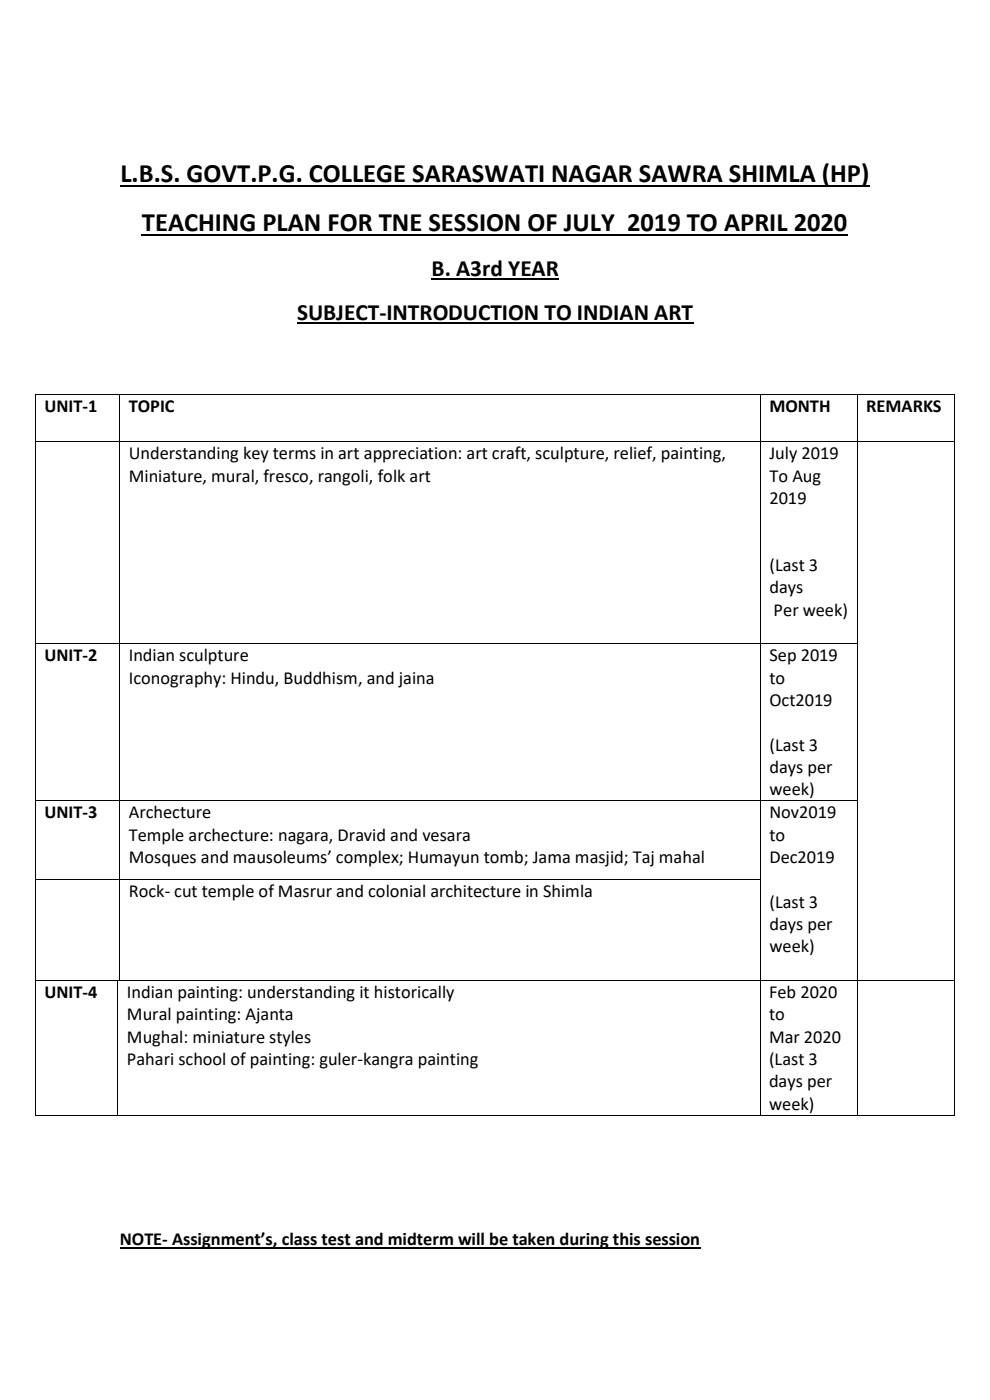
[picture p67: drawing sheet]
<svg xmlns="http://www.w3.org/2000/svg" width="210mm" height="297mm" viewBox="0 0 210 297" stroke-linecap="round" stroke-linejoin="round" font-family="sans-serif">
<defs><g id="words">
<g font-size="5.6">
<text x="25.5" y="38.7">L.B.S. GOVT.P.G. COLLEGE SARASWATI NAGAR SAWRA SHIMLA (HP)</text>
<text x="30.1" y="49">TEACHING PLAN FOR TNE SESSION OF JULY 2019 TO APRIL 2020</text>
</g>
<g font-size="5">
<text x="91.5" y="58.6">B. A3rd YEAR</text>
<text x="63" y="67.9">SUBJECT-INTRODUCTION TO INDIAN ART</text>
</g>
<g font-size="3.9">
<text x="9.4" y="87.5">UNIT-1</text>
<text x="27.3" y="87.5">TOPIC</text>
<text x="163.2" y="87.5">MONTH</text>
<text x="183.8" y="87.5">REMARKS</text>
<text x="27.3" y="97.5">Understanding key terms in art appreciation: art craft, sculpture, relief, painting,</text>
<text x="163.2" y="97.5">July 2019</text>
<text x="27.3" y="102.2">Miniature, mural, fresco, rangoli, folk art</text>
<text x="163.2" y="102.2">To Aug</text>
<text x="163.2" y="107">2019</text>
<text x="163.2" y="121.2">(Last 3</text>
<text x="163.2" y="125.9">days</text>
<text x="164.1" y="130.6">Per week)</text>
<text x="9.4" y="140.3">UNIT-2</text>
<text x="27.3" y="140.3">Indian sculpture</text>
<text x="163.2" y="140.3">Sep 2019</text>
<text x="27.3" y="145">Iconography: Hindu, Buddhism, and jaina</text>
<text x="163.2" y="145">to</text>
<text x="163.2" y="149.8">Oct2019</text>
<text x="163.2" y="159.2">(Last 3</text>
<text x="163.2" y="164">days per</text>
<text x="9.4" y="173.6">UNIT-3</text>
<text x="27.3" y="173.6">Archecture</text>
<text x="163.2" y="168.7">week)</text>
<text x="163.2" y="173.6">Nov2019</text>
<text x="27.3" y="178.4">Temple archecture: nagara, Dravid and vesara</text>
<text x="163.2" y="178.4">to</text>
<text x="27.3" y="183.1">Mosques and mausoleums’ complex; Humayun tomb; Jama masjid; Taj mahal</text>
<text x="163.2" y="183.1">Dec2019</text>
<text x="27.3" y="190.4">Rock- cut temple of Masrur and colonial architecture in Shimla</text>
<text x="163.2" y="192.6">(Last 3</text>
<text x="163.2" y="197.3">days per</text>
<text x="163.2" y="202">week)</text>
<text x="9.4" y="211.7">UNIT-4</text>
<text x="26.9" y="211.7">Indian painting: understanding it historically</text>
<text x="163.1" y="211.7">Feb 2020</text>
<text x="26.9" y="216.4">Mural painting: Ajanta</text>
<text x="26.9" y="221.2">Mughal: miniature styles</text>
<text x="163.1" y="216.4">to</text>
<text x="163.1" y="221.2">Mar 2020</text>
<text x="26.9" y="225.9">Pahari school of painting: guler-kangra painting</text>
<text x="163.1" y="225.9">(Last 3</text>
<text x="163.1" y="230.7">days per</text>
<text x="163.1" y="235.4">week)</text>
<text x="25.4" y="264.1">NOTE- Assignment’s, class test and midterm will be taken during this session</text>
</g>
</g></defs>
<path d="M25.5 39.5h159M30.1 49.8h149.8" fill="none" stroke="#000" stroke-width=".38"/>
<path d="M91.5 59.3h27M63 68.6h84" fill="none" stroke="#000" stroke-width=".34"/>
<path d="M25.4 264.7h123.2" fill="none" stroke="#000" stroke-width=".25"/>
<g fill="#000">
<path d="M7.5 83.6h.1v.2h-.1z" fill-rule="evenodd"/>
<path d="M7.5 83.6h.1v.2h-.1z" fill-rule="evenodd"/>
<path d="M7.5 93.6h.1v.2h-.1z" fill-rule="evenodd"/>
<path d="M25.3 83.6h.2v.2h-.2z" fill-rule="evenodd"/>
<path d="M25.3 93.6h.2v.2h-.2z" fill-rule="evenodd"/>
<path d="M161.3 83.6h.2v.2h-.2z" fill-rule="evenodd"/>
<path d="M161.3 93.6h.2v.2h-.2z" fill-rule="evenodd"/>
<path d="M181.8 83.6h.1v.2h-.1z" fill-rule="evenodd"/>
<path d="M181.8 93.6h.1v.2h-.1z" fill-rule="evenodd"/>
<path d="M202.4 83.6h.2v.2h-.2z" fill-rule="evenodd"/>
<path d="M202.4 83.6h.2v.2h-.2z" fill-rule="evenodd"/>
<path d="M202.4 93.6h.2v.2h-.2z" fill-rule="evenodd"/>
<path d="M7.5 136.4h.1v.2h-.1z" fill-rule="evenodd"/>
<path d="M25.3 136.4h.2v.2h-.2z" fill-rule="evenodd"/>
<path d="M161.3 136.4h.2v.2h-.2z" fill-rule="evenodd"/>
<path d="M181.8 136.4h.1v.2h-.1z" fill-rule="evenodd"/>
<path d="M202.4 136.4h.2v.2h-.2z" fill-rule="evenodd"/>
<path d="M7.5 169.8h.1v.2h-.1z" fill-rule="evenodd"/>
<path d="M25.3 169.8h.2v.2h-.2z" fill-rule="evenodd"/>
<path d="M161.3 169.8h.2v.2h-.2z" fill-rule="evenodd"/>
<path d="M181.8 169.8h.1v.2h-.1z" fill-rule="evenodd"/>
<path d="M202.4 169.8h.2v.2h-.2z" fill-rule="evenodd"/>
<path d="M7.5 186.5h.1v.2h-.1z" fill-rule="evenodd"/>
<path d="M25.3 186.5h.2v.2h-.2z" fill-rule="evenodd"/>
<path d="M161.3 186.5h.2v.2h-.2z" fill-rule="evenodd"/>
<path d="M181.8 186.5h.1v.2h-.1z" fill-rule="evenodd"/>
<path d="M202.4 186.5h.2v.2h-.2z" fill-rule="evenodd"/>
<path d="M7.5 207.8h.1v.2h-.1z" fill-rule="evenodd"/>
<path d="M24.9 207.8h.2v.2h-.2z" fill-rule="evenodd"/>
<path d="M25.1 207.8h.2v.2h-.2z" fill-rule="evenodd"/>
<path d="M25.3 207.8h.2v.2h-.2z" fill-rule="evenodd"/>
<path d="M161.2 207.8h.1v.2h-.1z" fill-rule="evenodd"/>
<path d="M161.3 207.8h.2v.2h-.2z" fill-rule="evenodd"/>
<path d="M181.8 207.8h.1v.2h-.1z" fill-rule="evenodd"/>
<path d="M181.9 207.8h.2v.2h-.2z" fill-rule="evenodd"/>
<path d="M202.4 207.8h.2v.2h-.2z" fill-rule="evenodd"/>
<path d="M7.5 236.5h.1v.1h-.1z" fill-rule="evenodd"/>
<path d="M7.5 236.5h.1v.1h-.1z" fill-rule="evenodd"/>
<path d="M24.9 236.5h.2v.1h-.2z" fill-rule="evenodd"/>
<path d="M161.2 236.5h.1v.1h-.1z" fill-rule="evenodd"/>
<path d="M181.9 236.5h.1v.1h-.1z" fill-rule="evenodd"/>
<path d="M202.4 236.5h.2v.1h-.2z" fill-rule="evenodd"/>
<path d="M202.4 236.5h.2v.1h-.2z" fill-rule="evenodd"/>
</g>
<g fill="none" stroke="#000" stroke-width=".21">
<path d="M7.5 83.8v9.8M7.5 93.8v42.6M7.6 83.7h17.7M7.6 93.7h17.7M25.4 83.8v9.8M25.4 93.8v42.6M25.5 83.7h135.8M25.5 93.7h135.8M161.4 83.8v9.8M161.4 93.8v42.6M161.5 83.7h20.3M161.5 93.7h20.3"/>
<path d="M181.9 83.8v9.8M181.9 93.8v42.6M181.9 83.7h20.5M181.9 93.7h20.5M202.5 83.8v9.8M202.5 93.8v42.6M7.5 136.6v33.2M7.6 136.5h17.7M25.4 136.6v33.2M25.5 136.5h135.8M161.4 136.6v33.2M161.5 136.5h20.3"/>
<path d="M181.9 136.6v33.2M202.5 136.6v33.2M7.5 170v16.5M7.6 169.9h17.7M25.4 170v16.5M25.5 169.9h135.8M161.4 170v16.5M161.5 169.9h20.3M181.9 170v16.5M202.5 170v16.5M7.5 186.7v21.1M7.6 186.6h17.7"/>
<path d="M25.4 186.7v21.1M25.5 186.6h135.8M161.4 186.7v21.1M181.9 186.7v21.1M202.5 186.7v21.1M7.5 208v28.5M7.6 207.9h17.3M25 208v28.5M25.5 207.9h135.7M161.2 208v28.5M161.5 207.9h20.3M181.9 208v28.5"/>
<path d="M182.1 207.9h20.3M202.5 208v28.5M7.6 236.6h17.3M25.1 236.6h136.1M161.3 236.6h20.6M182 236.6h20.4"/>
</g>
<use href="#words"/>
</svg>
